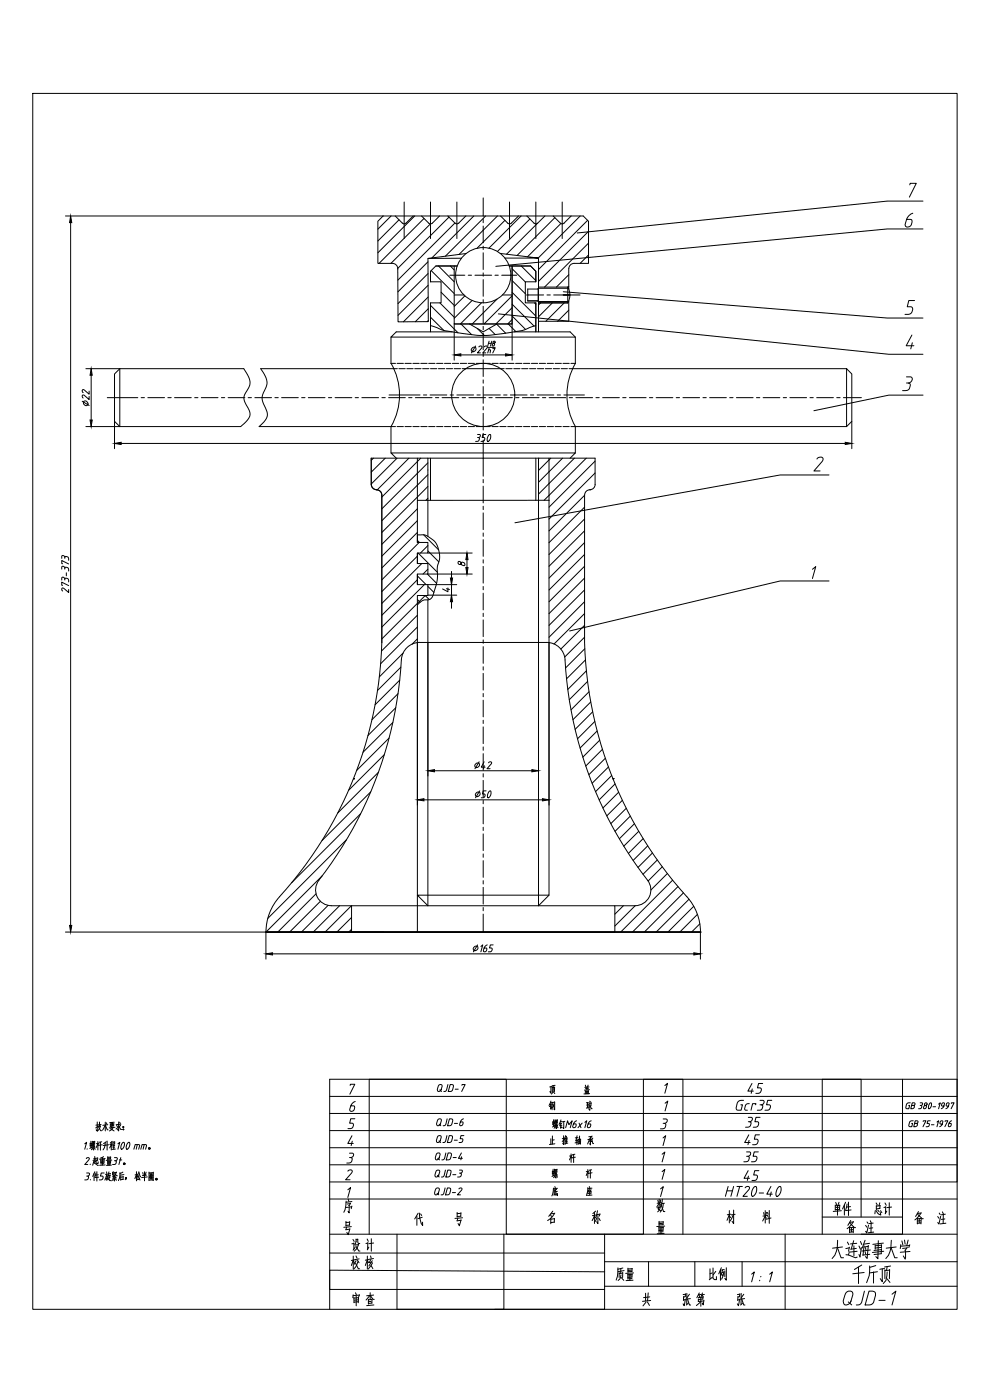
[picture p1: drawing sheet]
<svg xmlns="http://www.w3.org/2000/svg" width="297mm" height="420mm" viewBox="0 0 297 420" stroke-linecap="round" stroke-linejoin="round" font-family="sans-serif">
<defs><g id="words">
<text font-size="10.1" x="248.4" y="379.2">大连海事大学</text>
<text font-size="9.3" x="254.7" y="386.3">千斤顶</text>
<g font-size="7.9">
<text x="163" y="368.7">名 称</text>
<text x="248.7" y="366.2">单件</text>
<text x="191.6" y="393.3">共 张 第 张</text>
<text x="251.9" y="393">QJD-1</text>
</g>
<g font-size="7.5">
<text x="123.1" y="369">代 号</text>
<text x="217" y="368.3">材 料</text>
<text x="273.4" y="368.7">备 注</text>
<text x="104.4" y="376.8">设 计</text>
<text x="104.1" y="382.1">校 核</text>
<text x="183.8" y="385.6">质量</text>
<text x="211.7" y="385.6">比例</text>
<text x="104.8" y="393">审 查</text>
</g>
<g font-size="7.1">
<text x="261.4" y="365.8">总计</text>
<text x="252.9" y="371.1">备 注</text>
</g>
<g font-size="6.6">
<text x="223.3" y="329.5">45</text>
<text x="221.9" y="350">35</text>
<text x="221.9" y="355.6">45</text>
</g>
<g font-size="6.2">
<text x="163.3" y="334.4">钢 球</text>
<text x="219.8" y="334.4">Gcr35</text>
<text x="222.6" y="339.4">35</text>
<text x="222.2" y="344.7">45</text>
<text x="164.4" y="354.9">螺 杆</text>
<text x="164.4" y="360.2">底 座</text>
<text x="216.3" y="360.2">HT20-40</text>
</g>
<g font-size="5.7">
<text x="163.7" y="329.5">顶 盖</text>
<text x="163.7" y="344.7">止 推 轴 承</text>
<text x="106.5" y="371.8" transform="rotate(-90 106.5 371.8)">序 号</text>
<text x="200.4" y="371.5" transform="rotate(-90 200.4 371.5)">数量</text>
</g>
<g font-size="5.3">
<text x="129.8" y="328.8">QJD-7</text>
<text x="129.8" y="339">QJD-6</text>
<text x="129.5" y="349.2">QJD-4</text>
<text x="129.1" y="359.8">QJD-2</text>
<text x="129.1" y="354.5">QJD-3</text>
</g>
<text font-size="4.9" x="129.8" y="344">QJD-5</text>
</g></defs>
<g fill="none" stroke="#000" stroke-width=".3">
<path d="M117.3 64.8l-3.9 4M119.7 66l-6.3 6.3M124.4 64.8l-11 11.1M127.2 65.6l-13.5 13.4M128.4 78.6l-9 9M129.1 67.2l-11.8 11.8M131.6 79.8l4.7 4.8M134.7 65.2l-15.4 15.3M135.1 79.8l1.2 1.2M136.5 66.9l-17.1 17.2M142.2 64.8l-12.6 12.6M145.7 64.8l-12.1 12.1"/>
<path d="M149.3 64.8l-11.6 11.6M151.5 66.1l-8.4 8.4M156.3 64.8l-9.6 9.7M156.4 79.8l4.4 4.4M159 65.7l-9.8 9.8M161.2 67.1l-9.2 9.2M166.5 65.3l-11.4 11.4M168.3 67.1l-10 10M174.1 64.8l-12.6 12.7M176.3 66.1l-14.7 14.8M176.6 69.4l-15 15M176.6 73l-13.2 13.2"/>
<path d="M176.6 76.5l-2.5 2.5M128.4 82.1l-9 9M128.4 85.6l-9 9M128.5 89.1l-7.5 7.5M128.5 92.7l-3.9 3.8M128.5 96.2l-.3 .3M129.2 95.2l4 4M129.2 91.6l8.2 8.3M129.2 84.5v.1M129.4 81.2l6.9 6.9M132 90.9l4.3 4.3M132.3 87.7l4 4"/>
<path d="M138.3 97.2l3.2 3.2M139.5 88.8l-3.2 3.2M141.6 90.2l-5.3 5.3M143.2 98.6l2.1 2.1M144.5 90.9l-6.4 6.3M146.7 98.6l1.9 1.8M149 97.3l2.7 2.7M149.1 89.8l-7.4 7.4M152.5 97.2l2.3 2.3M153.7 88.8l-8.5 8.4M153.7 92.3l-4.9 4.9M153.7 95.9l-1.4 1.3"/>
<path d="M153.7 94.8l4 4.1M153.7 91.3l6.5 6.6M153.7 87.7l7.1 7.2M153.7 84.2l3.9 3.9M153.7 80.7l3.9 3.9M160.4 90.9l.4 .4M162.2 90.9l-.6 .6M165.7 90.9l-4.1 4.2M169.3 90.9l-5.5 5.5M170.7 86l-.3 .2M170.7 82.5l-3.8 3.7M170.7 93.1l-3.4 3.3"/>
<path d="M112 137.5l-.6 .7M115.6 137.5l-4.2 4.2M119.1 137.5l-7.7 7.8M122.7 137.5l-9.5 9.5M126.2 137.5l-11.6 11.7M128.4 138.9l-13.8 13.8M161.7 137.5l-.1 .2M165.3 137.5l-3.7 3.7M168.8 137.5l-7.2 7.2M172.3 137.5l-10.7 10.8M175.9 137.5l-12.7 12.6M178.5 138.4l-13.8 13.8"/>
<path d="M125.2 152.7l-10.6 10.7M125.2 156.3l-10.6 10.6M125.2 159.8l-10.6 10.7M128.4 142.5l-13.8 13.8M128.4 146l-13.8 13.8M128.4 149.5l-.6 .7M175.4 148.7l-10.7 10.6M175.4 152.2l-10.7 10.7M175.4 155.8l-10.7 10.6M175.4 159.3l-10.7 10.7M178.5 142l-13.8 13.8M125.2 166.9l-10.6 10.7"/>
<path d="M125.2 174l-10.6 10.7M125.2 179.9l.9 .8M125.2 172.8l2.7 2.7M125.2 162.2l.6 .6M125.2 160.5v2.3M125.5 166l5.7 5.7M125.8 162.8l-11.2 11.2M126.5 169.1l-11.9 12M127.1 160.5l4.5 4.5M127.3 175.5l-12.7 12.7M128.2 172.3l2.8 2.8M128.4 163.7l-2.2 2.3"/>
<path d="M128.4 170.8l-1.5 1.5M128.4 176l1.8 1.8M128.4 165.3l3.3 3.3M128.8 179.9l-1.2-1.2-13 13.1M175.4 162.8l-10.7 10.7M175.4 166.4l-10.7 10.7M175.4 169.9l-10.7 10.7M175.4 173.5l-10.7 10.7M175.4 177l-10.7 10.7M120.9 196l-7.1 7.1M125.2 184.6l-10.7 10.8M125.2 188.2l-11 11"/>
<path d="M125.2 191.7l-1.6 1.6M175.4 180.6l-10.7 10.6M175.4 184.1l-9.2 9.2M175.4 187.7l-7.1 7.1M175.4 191.2l-6 6M175.5 194.7l-5.8 5.8M175.6 198.1l-5.6 5.6M117.9 216.8l-9 9M118.8 212.4l-8.4 8.3M119.4 208.2l-7.8 7.8M119.9 204.1l-7.3 7.4M120.3 200.2l-7 7"/>
<path d="M175.9 201.3l-5.5 5.6M176.3 204.5l-5.5 5.5M176.7 207.6l-5.4 5.4M177.3 210.7l-5.4 5.3M177.8 213.6l-5.2 5.3M178.5 216.5l-5.2 5.2M179.2 219.4l-5.2 5.1M111.2 237.6l-14.6 14.7M113.5 231.8l-12.2 12.2M115.3 226.5l-10.7 10.7M116.7 221.5l-9.7 9.7M179.9 222.2l-5 5"/>
<path d="M180.7 224.9l-4.9 5M181.6 227.6l-4.9 4.9M182.5 230.2l-4.8 4.9M183.5 232.8l-4.8 4.8M184.5 235.3l-4.7 4.8M185.6 237.8l-4.7 4.7M104 252l-23.7 23.6M108.2 244.2l-20.7 20.7M186.7 240.2l-4.6 4.7M187.9 242.6l-4.6 4.6M189.1 244.9l-4.6 4.6M190.4 247.2l-4.6 4.5"/>
<path d="M191.7 249.5l-4.5 4.4M193 251.7l-4.5 4.4M194.3 253.9l-4.3 4.3M195.8 256l-4.4 4.3M197.2 258.1l-4.3 4.3M94.8 268.3l-11.5 11.4M96.1 270.5l-9.2 9.2M96.7 262.9l-16.9 16.8M98.4 271.7l-7.9 8M101.9 271.8l-7.9 7.9M105.4 271.8l-7.9 7.9M105.5 278.9l-.9 .8"/>
<path d="M105.5 275.3l-4.4 4.4M187 271.8l-2.5 2.6M190.6 271.8l-6.1 6.1M198.7 260.1l-4.2 4.3M200.2 262.2l-4.9 4.9M201.8 264.1l-15.6 15.6M203.4 266.1l-13.6 13.6M205 268l-11.7 11.7M206.7 269.9l-9.8 9.8M208.1 272l-7.7 7.7M209.2 274.4l-5.2 5.3M210 277.3l-2.5 2.4"/>
</g>
<g fill="none" stroke="#000" stroke-width=".3">
<path d="M118.6 64.8l2.1 2.2 .6 .2 .5-.2 2.2-2.2M126.5 64.8l2.1 2.2 .6 .2 .5-.2 2.2-2.2M130.8 79.8h6.3h-6.3l-1.6 1.6v3.2h3.1v6.3h-3.1v8.7M134.4 64.8l2.1 2.2 .6 .2 .6-.2 2.1-2.2M136.3 79.8v17.4h17.4v-17.4v17.4h-17.4M138.5 77.5l-10.1 .1 .1 18.9-9.1 .1-.1-16a1.66 1.66 0 0 0-2-1.6h-3.9v-12.6l1.5-1.6h60.1l1.6 1.6v12.6h-4.3a1.58 1.58 0 0 0-1.6 1.6v6.2M139.9 76.1l-11.5 1.5M150.1 76.1l11.5 1.4h-10.1M150.2 64.8l2.3 2.3 .6 .1 .3-.2M152.8 79.8h6.4l1.6 1.6v3.2v-3.2l-1.6-1.6zM155.6 64.8l-2.2 2.2M158.1 64.8l2.1 2.2 .6 .2 .5-.2 2.2-2.2"/>
<path d="M161.6 77.5v8.9l-.3 .3h-3v3.6h3l.2 .2 .1 .4h8.8M166 64.8l2.1 2.2 .6 .2 .6-.2 2.1-2.2M129.2 97.7l.9 .3a13.1 13.1 0 0 0 4.8 1.5 44.8 44.8 0 0 0 11.6 1.2l2.5-.3a34.6 34.6 0 0 0 8.9-1.6l2.9-1.1M135.7 99.6h-16.8l-1.6 1.6h55.3v7.9M136.3 88.5h2.9M140.9 97.2l4.1 2.4 4.1-2.4M150.8 88.5h2.9M154.3 99.6h16.8l1.5 1.6M160.8 84.6h-3.2v6.3h3.2v8.7M161.5 86.6v3.8M161.6 86.2h8.8M170.4 90.9h-8.8v8.7"/>
<path d="M170.4 86.2v4.7M170.4 86.2l.6 2-.1 1.4-.5 1.3M170.7 90.3v6.1h-9.1v-5.9M35.9 110.6v17.4M73.1 110.6h-37.2l-1.5 1.6v14.3l1.5 1.5h36.3M78.2 110.6h39.9M117.3 101.2v7.9a19 19 0 0 1 0 18.9M139.7 110.6h10.5M171.8 110.6h82.2M172.6 109.1a19 19 0 0 0 0 18.9M254 110.6l1.6 1.6v14.3l-1.6 1.5M254 110.6v17.4"/>
<path d="M77.8 128h39.5M117.3 128v7.9M118.9 137.5l-1.6-1.6h55.3l-1.5 1.6M128.4 137.5v12.7M129.2 137.5v12.7M160.8 137.5v12.7M161.6 137.5v12.6M254 128h-81.4v7.9M113 147h.1M113 147a1.58 1.58 0 0 1 1.6 1.6v44.2a118.6 118.6 0 0 1-30.7 76.3M175.4 148.6v44.2a119.7 119.7 0 0 0 32 78 15.8 15.8 0 0 1 2.8 8.9M177 147h.1"/>
<path d="M177 147a1.58 1.58 0 0 0-1.6 1.6M178.5 145.4v-7.9h-67.1v7.9a1.58 1.58 0 0 0 1.6 1.6M178.6 145.4a1.58 1.58 0 0 1-1.6 1.6M125.2 166v3.1M125.2 172.3v3.2M128.4 178.6v-3.1h-3.2v-3.2h3.2v-3.2h-3.2v-3.1h3.2v-3.2h-3.2v-12.6l39.5-.1v118.6h-39.5l3.2 3.1M128.4 178.7h-3.2v101M120.4 198a118.3 118.3 0 0 1-24.7 66.2M125.9 192.8h38.1M126 192.8a5.5 5.5 0 0 0-5.6 5.2M164 192.8a5.5 5.5 0 0 1 5.5 5.2 118.6 118.6 0 0 0 25.2 66.7 4.7 4.7 0 0 1-4.1 7.1h-6.1M106.1 233.7h.1"/>
<path d="M183.9 233.7h.1M79.8 279.7h130.3M83.9 269.1a15.8 15.8 0 0 0-4.1 10.6M95.7 264.2a4.7 4.7 0 0 0-.5 5 4.7 4.7 0 0 0 4.2 2.6h6.1M105.5 271.8h79v7.9h-79zM164.7 268.7l-3.1 3.1M210.1 279.7h.1"/>
<circle cx="145" cy="82.6" r="8.3"/>
<circle cx="145" cy="118.5" r="9.5"/>
</g>
<g fill="none" stroke="#000" stroke-width=".3">
<path d="M145 59.4v5.4M121.3 60.6v11M129.2 60.6v11M137.1 60.6v11M145 65.8v1.1M145 67.8v5.1M145 73.9v1M145 75.9v5M152.9 60.6v11M160.8 60.6v11M168.7 60.6v11M134.9 82.6h4.6"/>
<path d="M140.5 82.6h1M142.5 82.6h5M145 81.9v1M145 83.9v5M145 89.9v1M145 91.9v5.1M145 97.9v1.1M145 100v5M148.5 82.6h1M150.5 82.6h4.6M158 88.5h5.1M164.1 88.5h1"/>
<path d="M166.1 88.5h7.9M32.2 119.3h9.1M42.3 119.3h1M44.4 119.3h5M50.4 119.3h1M52.4 119.3h5M58.4 119.3h1M60.4 119.3h5M66.4 119.3h1M68.4 119.3h5.1M74.5 119.3h.9M76.5 119.3h5"/>
<path d="M82.5 119.3h1M84.5 119.3h5M90.5 119.3h1M92.5 119.3h5M98.5 119.3h1M100.5 119.3h5.1M106.6 119.3h1M108.6 119.3h5M114.6 119.3h1M116.6 119.3h5M116.7 118.5h9.3M122.6 119.3h1"/>
<path d="M124.6 119.3h5M127 118.5h1M129 118.5h5.1M130.6 119.3h1M132.6 119.3h5.1M135.1 118.5h1M137.1 118.5h5M138.7 119.3h1M140.7 119.3h5M143.1 118.5h1M145 106v1M145 108v5"/>
<path d="M145 114v1M145 116v5M145.1 118.5h5M146.7 119.3h1M148.7 119.3h5M151.1 118.5h1M153.1 118.5h5M154.7 119.3h1M156.7 119.3h5M159.2 118.5h1M161.1 118.5h5.1M162.8 119.3h1"/>
<path d="M164.7 119.3h5.1M167.2 118.5h1M169.2 118.5h6.2M170.8 119.3h1M172.8 119.3h5M178.8 119.3h1M180.8 119.3h5M186.8 119.3h1M188.8 119.3h5.1M194.8 119.3h1.1M196.9 119.3h5M202.9 119.3h1"/>
<path d="M204.9 119.3h5M210.9 119.3h1M212.9 119.3h5M218.9 119.3h1M220.9 119.3h5.1M227 119.3h1M229 119.3h5M235 119.3h1M237 119.3h5M243 119.3h1M245 119.3h5M251 119.3h1.1"/>
<path d="M253.1 119.3h5.4M145 122v1M145 124v5.1M145 130.1v1M145 132.1v10.8M145 143.9v1M145 145.9v5M145 151.9v1M145 153.9v5M145 159.9v1.1M145 162v5M145 168v1"/>
<path d="M145 170v5M145 176v1M145 178v5M145 184v1M145 186v5.1M145 192.1v1M145 194.1v5M145 200.1v1M145 202.1v5M145 208.1v1M145 210.1v5M145 216.1v1"/>
<path d="M145 218.2v5M145 224.2v1M145 226.2v5M145 232.2v1M145 234.2v5M145 240.2v1M145 242.2v5.1M145 248.2v1M145 250.3v5M145 256.3v1M145 258.3v5M145 264.3v1"/>
<path d="M145 266.3v5M145 272.3v1M145 274.3v5.4"/>
</g>
<path d="M161.6 86.5h8.9M161.6 90.5h8.9M73.1 110.6a6.7 6.7 0 0 1 1.9 4.6l-.4 1.1a5.4 5.4 0 0 0-1.4 3.3l.6 1.7a4 4 0 0 1 1 3.8l-1 1.5-1.6 1.4M78.2 110.6a6.6 6.6 0 0 1 1.9 4.7l-.3 .9a5.5 5.5 0 0 0-1.1 3.9l.4 1.2a4.5 4.5 0 0 1 .9 4.1l-.8 1.2-1.4 1.4M125.2 137.5v12.7M164.7 137.5v12.6M128.4 150.2v10.8M161.6 150.1v121.7M125.2 160.5a5.9 5.9 0 0 1 6.2 3.9 6.9 6.9 0 0 1-.2 5.6v.8a14.5 14.5 0 0 1-1.3 7.8 2.05 2.05 0 0 1-2.6 1.5l-1 .4-1 1M128.4 180v91.8" fill="none" stroke="#000" stroke-width=".3"/>
<g fill="none" stroke="#000" stroke-width=".3">
<path d="M117.3 109.1h1.4M118.1 110.6h1.1M119.1 109.1h1.9M119.7 110.6h1.9M121.5 109.1h1.9M122.1 110.6h1.9M123.9 109.1h1.9M124.4 110.6h1.9M126.2 109.1h2M126.8 110.6h1.9M128.6 109.1h1.9M129.2 110.6h1.9"/>
<path d="M131 109.1h1.9M131.5 110.6h1.9M133.4 109.1h1.9M133.9 110.6h1.9M135.7 109.1h1.9M136.3 110.6h1.9M138.1 109.1h1.9M138.6 110.6h1.1M140.5 109.1h1.9M142.8 109.1h1.9M145.2 109.1h1.9M147.6 109.1h1.9"/>
<path d="M150 109.1h1.9M150.2 110.6h1.1M151.8 110.6h1.9M152.3 109.1h1.9M154.1 110.6h1.9M154.7 109.1h1.9M156.5 110.6h1.9M157.1 109.1h1.9M158.9 110.6h1.9M159.4 109.1h1.9M161.3 110.6h1.8M161.8 109.1h1.9"/>
<path d="M163.6 110.6h1.9M164.2 109.1h1.9M166 110.6h1.9M166.5 109.1h1.9M168.4 110.6h1.9M168.9 109.1h1.9M170.7 110.6h1.1M171.3 109.1h1.3M117.3 128h1.4M119.1 128h1.9M121.5 128h1.9M123.9 128h1.9"/>
<path d="M126.2 128h2M128.6 128h1.9M131 128h1.9M133.4 128h1.9M135.7 128h1.9M138.1 128h1.9M140.5 128h1.9M142.8 128h1.9M145.2 128h1.9M147.6 128h1.9M150 128h1.9M152.3 128h1.9"/>
<path d="M154.7 128h1.9M157.1 128h1.9M159.4 128h1.9M161.8 128h1.9M164.2 128h1.9M166.5 128h1.9M168.9 128h1.9M171.3 128h1.3"/>
</g>
<g fill="none" stroke="#000" stroke-width=".3">
<path d="M273 55.5l.1-.5h1.8l-2.1 4.2M19.6 64.8h95.3M21.2 66.8v210.9M273.9 64a3.5 3.5 0 0 0-2.2 3.9 1.13 1.13 0 0 0 1.7-.5l.2-.8-.1-.6-1.3-.2M276.9 68.7h-10.7l-117.4 11.2M276.9 60.4h-10.7l-93 9.5M136.3 97.2v10.9M149.5 94.2l117.2 12.1h10.2M153.7 97.2v10.9M169 87.6l97.2 7.8h10.7M274.4 90.2h-1.7l-.5 1.9h1.2l.3 .2a1.49 1.49 0 0 1-1.1 2h-1.1M25.8 110.6h10.1"/>
<path d="M26.7 119v.9l-1.7-1.4-.3 .3 .3 .7M26.7 117.4v.9l-1.8-1.4-.2 .5 .3 .4M27.4 112.6v13.5M138.3 106.5h13.4M141.6 104.5l.4-.3a.69 .69 0 0 1 .8 .7 .69 .69 0 0 1-.8 .7l-.6-.3zM142.7 103.8l-1.3 2.1M143.7 104.1l.5-.3 .4 .3-1.4 1.8h1M145.3 104.1l.5-.3 .4 .3-1.3 1.8h.9M146.3 104.3h2.3M146.6 103h.8M146.6 105l.6 .1-.2 .8M146.8 102.4l-.5 1.5"/>
<path d="M146.8 104.5l-.5 1.4M147.6 102.4l-.4 1.5M147.9 104.7v-.2h.7l-.8 1.4M148.1 102.5a.45 .45 0 0 0-.1 .5 .45 .45 0 0 0 .4 .2l-.2 .5-.4 .2a.59 .59 0 0 1 0-.7 .59 .59 0 0 1 .6-.2 .3 .3 0 0 0 .1-.5 .3 .3 0 0 0-.4 0zM272 114.9l1 .3a1.65 1.65 0 0 1-.4 1.7 1.65 1.65 0 0 1-1.8 .3M272 113.1h1.2a1.01 1.01 0 0 1 .4 1.2 1.01 1.01 0 0 1-1.1 .6M273.6 100.5l-1.7 3.3h2.3M273.7 102.9l-.4 1.8M277 118.6h-10.3l-22.5 4.7M24.7 120.4l2 1.3M25.1 120.5a.74 .74 0 0 1 1.2 .2 .74 .74 0 0 1-.5 1.1l-.7-.6zM25.8 128h10.1"/>
<path d="M34.4 126.5v8.1M36.4 133.1h217.2M143.3 131.3l.6 .2-.2 .6-.2 .3-.8 .1M143.3 130.4h.6a.5 .5 0 0 1 .2 .6 .5 .5 0 0 1-.5 .3M145.8 130.4h-.9l-.2 .9h.5l.3 .5-.4 .6-.8 .1M146.7 130.6l.3-.2a1.27 1.27 0 0 1-.7 2 1.9 1.9 0 0 1 .4-1.8zM245.1 137.8a.99 .99 0 0 1 1-.6 .99 .99 0 0 1 .9 .7l-.4 .7-2.4 2.7h1.8M255.6 126.5v8.1M248.7 142.5h-14.6l-79.6 14.4M18.8 175.7l-.3-.1v-.9l2.1 1.1M18.8 169.2l-.3-.1v-.9l2.1 1.1M19.4 174.1l.3-.6 .5 .1 .3 .3 .1 .8"/>
<path d="M19.4 173.8a.5 .5 0 0 0-.3-.6 .5 .5 0 0 0-.6 .2v.7M19.4 170.8l.3-.6 .5 .1 .3 .3 .1 .8M19.4 170.5a.5 .5 0 0 0-.3-.5 .5 .5 0 0 0-.6 .2v.6M19.4 167.6l.3-.6 .5 .1 .3 .3 .1 .8M19.4 167.3a.5 .5 0 0 0-.3-.6 .5 .5 0 0 0-.6 .2v.7M19.9 171.9v.9M20.6 176.9v.9l-1.6-1.3a.44 .44 0 0 0-.5 .3 .44 .44 0 0 0 .3 .6M128.4 175.5h8.6M128.4 178.6h8.6M128.4 166h13.3M128.4 172.3h13.3M133.9 176.7l1 .2"/>
<path d="M134.4 176.5v1.1l-1.6-.9M135.5 171.5v2M135.5 175.5v3.1M137.6 168.5a.53 .53 0 0 0 .2 .9 .53 .53 0 0 0 .7-.6 .66 .66 0 0 1 .8 .1 .66 .66 0 0 1 .1 .8 .9 .9 0 0 1-1.2-1zM140.1 167.9v2.4M243.8 170.8l1-.7-1 3.5M248.7 174.4h-14.6l-63.2 15M125.2 192.9v48.7M128.4 192.8v40.1M135.5 180.6v1.9M161.6 192.8v40.1M164.7 192.9v48.7"/>
<path d="M130.4 231.3h29.2M142.7 229.3l.7-.3a.69 .69 0 0 1 .2 1.1 .69 .69 0 0 1-1.2-.3zM142.8 238l.7-.3a.69 .69 0 0 1 .2 1.1 .69 .69 0 0 1-1.1-.3zM143.8 228.6l-1.3 2.1M143.9 237.3l-1.2 2.1M145.3 228.6l-.9 1.6h1.1M145.3 229.8l-.2 .9M145.8 237.3h-.8l-.3 1h.6l.2 .4-.4 .7h-.7M146.6 228.9l.5-.3 .4 .3-1.4 1.8h1M146.8 237.5l.3-.2a1.27 1.27 0 0 1-.7 2.1 1.92 1.92 0 0 1 .4-1.9zM127.2 240h35.6M19.6 279.7h95.3"/>
<path d="M79.8 279.7v8.2M210.1 279.7v8.2M81.8 286.3h126.4M142.2 284.3l.4-.3a.69 .69 0 0 1 .8 .6 .69 .69 0 0 1-.8 .7l-.6-.3zM143.3 283.6l-1.3 2.1M144.3 284l.6-.4-.6 2.1M146.2 283.6l-.8 .6-.4 1 .3 .5 .4-.1 .4-.9-.3-.2h-.5M148 283.6h-.9l-.2 .9h.6l.2 .5-.4 .6-.8 .1"/>
</g>
<g fill="#000" stroke="#000" stroke-width=".3">
<path d="M21.2 64.8l.3 2h-.6zM27.4 110.6l.3 2h-.7zM136.3 106.5l2-.3v.6zM151.7 106.2l2 .3-2 .3zM27 126.1h.7l-.3 1.9zM34.4 133.1l2-.4v.7zM253.6 132.7l2 .4-2 .3zM135.1 173.5h.7l-.3 2zM140.1 166l.3 1.9h-.6zM139.8 170.3h.6l-.3 2zM135.5 178.6l.3 2h-.7zM125.2 240l2-.3v.7z"/>
<path d="M128.4 231.3l2-.3v.6zM159.6 231l2 .3-2 .3zM162.8 239.7l1.9 .3-1.9 .4zM20.9 277.7h.6l-.3 2zM79.8 286.3l2-.4v.7zM208.2 285.9l1.9 .4-1.9 .3z"/>
</g>
<path d="M169 88.5h2" fill="none" stroke="#000" stroke-width=".51"/>
<!-- layer: VhF -->
<g fill="none" stroke="#000" stroke-width=".3">
<path d="M9.8 28h277.4v364.9h-277.4zM29.2 336.7v2.8l-.3-.4M29.4 338l-.7 .5M29.5 338.1l.7-.2-1 1.6M29.6 338.3l.6 1.1h.3M29.9 336.7v1.3M30.3 337.5l-1.5 .2M31.6 336.8v2.6M31.9 337l.2 .3M32.3 337.5l-1.5 .2M32.4 339.1h-.2l-.7-1.4-.7 1.5M33.1 337.2v1"/>
<path d="M33.2 338.8l1 .6M33.4 336.9v1M33.6 339l-.8 .4M33.6 338l-.4 .8M33.8 336.9l-.1 1M33.9 338.4l-.3 .6M34.1 337.9l-1 .1M34.1 337.3l-1 .1M34.1 337.2v.7M34.3 336.8l-1.4 .1M34.5 338.3l-1.7 .2M35 337.7l.3 .5"/>
<path d="M35.5 338.3l-.7 .5M35.6 336.7v2.7l-.4-.5M35.6 337.9l.6 1.1h.3M35.9 336.8l.2 .4M36.2 337.7l-.4 .5M36.3 337.4l-1.5 .1M36.9 339h.2M37 339h.1M98.9 339.3h188.3M98.9 334.2h188.3M98.9 329h188.3M105.1 325.7v-.3h1.4l-1.5 3"/>
<path d="M106.5 335.8h-1.3l-.3 1.3h.8l.4 .6a.94 .94 0 0 1-1 1h-.7M106.6 330.6l-.4 .1a2.8 2.8 0 0 0-1.2 2.7l.5 .1 .6-.2 .3-.8-.1-.5-.9-.1M165.9 336.6v1M166.1 336v2M166.3 337.7l.1 .4M166.3 337.9l-.5 .3M166.3 336.7l-.4 .1M166.4 337.3l-.5 .1M166.4 336.6l-.1 .7M166.5 336v1.1M166.7 338l-.4 .6M166.9 336.2v.7"/>
<path d="M166.9 337.8v.9l-.2-.3M166.9 337l-.3 .4M167 337.4h-.5M167.1 338l.3 .5M167.1 336.5l-.5 .1M167.1 337.5l.2 .4M167.2 337.1l-.6 .7M167.2 337.7l-.7 .1M167.2 336.9l-.7 .1M167.2 336v.9M168.1 336.7l-.4 .8M168.2 337.2v1.4l.4-.4"/>
<path d="M168.3 336.1l-.2 .6 .4-.1M168.5 337.2l-.6 .1M168.6 337.7l-.7 .1M169.1 336.6v2.1l-.3-.3M169.5 336.5l-.8 .2M169.7 338.4l.6-2 .4 1.1 1-1.1-.6 2M173 336.4l-.9 .8-.3 .9 .4 .3 .5-.1 .2-.8-.1-.2h-.7M173.7 337.1l.6 1.3M174.7 337.1l-1.3 1.3M175.5 336.8l.6-.4-.6 2M177.4 336.4l-.6 .3-.3 .5-.3 .9 .4 .3 .6-.3 .1-.6-.1-.2h-.7M199 337.1l.7 .2-.1 1a1.21 1.21 0 0 1-1.5 .5"/>
<path d="M199 335.8h.9a.71 .71 0 0 1 .3 .9 .71 .71 0 0 1-.8 .4M199.5 325.8l.8-.7-.8 3M199.5 331.1l.9-.7-.9 3M270.8 323.9v46.5h-12.4M273.1 331h-.7l-.3 .3-.3 1 .1 .4h.8l.2-.9h-.3M273.6 331.8l.7-.1 .2-.6-.8-.1-.4 1.7 .9-.2 .1-.5-.2-.2M274 336.4l-1 .3-.3 1 .1 .4h.8l.2-1h-.3M274.5 337.1l.8-.1 .1-.5-.8-.1-.4 1.7 .9-.2 .2-.5-.3-.3M276.1 331.8l.4 .1v.6l-.3 .2h-.6M276.1 331h.5a.43 .43 0 0 1 .2 .5 .43 .43 0 0 1-.5 .3M277 336.6v-.2h.8l-.9 1.7M277.6 331.1l-.2 .5a.55 .55 0 0 1 .5 .7 .55 .55 0 0 1-.8 .3 .81 .81 0 0 1 .9-.9 .37 .37 0 0 0 .2-.6 .37 .37 0 0 0-.6 0z"/>
<path d="M279.1 331a.73 .73 0 0 1 .5 .6 .73 .73 0 0 1-.4 .7l-.4 .4a1.2 1.2 0 0 1 .3-1.7zM279.1 336.4h-.7l-.2 .7h.5l.2 .5-.2 .4-.8 .1M279.4 337.6h.8M279.9 332.2h.8M281.1 336.7l.5-.3-.5 1.7M281.6 331.4l.5-.4-.5 1.7M282.7 337.3l-.7-.1 .1-.6 .6-.2 .2 .4a1.4 1.4 0 0 1-1 1.3M283.2 332l-.7-.2 .1-.6 .6-.2 .1 .4a1.4 1.4 0 0 1-.9 1.3M283.6 336.6v-.2h.8l-.9 1.7M284.6 332l-.7-.2 .1-.6 .6-.2 .1 .4a1.4 1.4 0 0 1-.9 1.3M285.4 331.2l.1-.2h.8l-.9 1.7M285.5 336.4a1.34 1.34 0 0 0-.8 1.7l.5-.1 .2-.5v-.3l-.6-.1"/>
<path d="M25.4 343.3l.6-.5-.6 2.1M25.9 347.7l.4-.3 .5 .2-1.4 1.9h.9M26 353l.6 .2-.1 .6-.3 .2-.8 .1M26 352h.6a.51 .51 0 0 1 .2 .6 .51 .51 0 0 1-.5 .4M26.2 344.8l-.1 .1M27.1 343.1v.9M27.1 349.4l-.1 .1M27.1 354v.1M27.3 342.5v2M27.5 344.1l.1 .4M27.5 344.3l-.6 .4M27.5 343.2h-.4"/>
<path d="M27.5 343.8h-.4M27.5 343.1v.7M27.7 342.5v1.1M27.9 344.4l-.5 .7M28.1 342.7v.7M28.1 348.9l1.4 .8M28.1 344.2v1l-.2-.3M28.1 343.4l-.3 .4M28.1 348.5l-.3 1.2M28.2 343.8l-.5 .1M28.2 352.2v2.1M28.3 344.4l.3 .5"/>
<path d="M28.3 343l-.5 .1M28.3 343.9l.2 .4M28.4 343.6l-.6 .6M28.4 344.2l-.7 .1M28.4 342.6l-.7 .1M28.4 343.3l-.7 .1M28.4 342.5v.8M28.4 347.1v1M28.4 348.2v.9M28.5 351.6l-.7 1.5M28.7 347.6l-.6 .2M28.7 348.1l-.8 .1"/>
<path d="M28.8 352l-.3 1.2M28.8 348.5l-.4 .1M28.8 348.1v1l.7 .1-.1-.5M29.1 351.6v2.8M29.3 347.5l-.5 .1M29.3 347.5v.7M29.3 348.2l-.5 .1M29.4 343.2l-.5 1.2M29.4 343.4l.2 .4M29.4 342.6v2.5M29.5 352.6l-.8 .1M29.6 353.3l-1.2 .1"/>
<path d="M29.7 343.1l-.8 .1M30.1 342.8v2.4M30.2 348l.1 1.1M30.5 342.7l-.7 .1M30.7 343.6l-1 .1M30.7 347.4v2.2M31.1 348.5h-.8M31.1 347.1l-.9 .4M31.2 349.2l-1 .1M31.2 348.1l-1 .1M31.2 352h-.8l-.3 1h.6l.3 .4-.4 .6-.8 .1M31.3 347.9l-.1 .8"/>
<path d="M31.3 348.8l-1 .1M31.5 343.7l-.6 1.4M31.5 342.9v.8M31.5 347.7l-1.7 .2M31.5 349.6l-1.6 .1M31.9 342.6l-.8 .6M31.9 353l.3-.1-.2 1-.1-.2M32 351.7l.1 .5M32 352.4l-.6 1.8M32.1 342.4v2.8M32.3 348.4v.8M32.3 353.6l.6 .7h.3"/>
<path d="M32.3 347.1v.9M32.3 352.4l-.7 .1M32.4 352.8l.7-.1-.2 .3M32.5 353.1l-.5 1.2M32.6 343.6l-1.7 .2M32.7 351.7l-.2 1M32.7 348.5v1.2M32.7 352.7v1.3M33 353.3l-.3 .1M33 348.7l-.6 .1M33.1 347.6h-.8M33.2 352.2l-.7 .1"/>
<path d="M33.2 347.3h-.9M33.2 347.8l-.9 .1M33.2 348.5h-.9M33.2 349l-.9 .1M33.2 349.3l-1 .1M33.2 347.2v.6M33.2 348.4v.6M33.4 343.5l-.5 1M33.4 342.8v2.3M33.4 343.6l.3 .4M33.4 349.7l-1.5 .1M33.5 348.2h-1.7"/>
<path d="M33.6 342.5l-.5 .6M33.7 343.4l-.7 .1M33.8 351.8v.9M33.9 342.6v.9M34.1 351.6v1.1M34.1 343.8v1.1M34.1 353.8l-.6 .6M34.3 352.6l-.4 .5M34.3 348.3l.6 .2-.1 .7-.3 .2-.7 .1M34.3 347.4h.7a.51 .51 0 0 1 .2 .6 .51 .51 0 0 1-.6 .3M34.4 353.5v.9l-.3-.3M34.4 352.1l.8 .8"/>
<path d="M34.4 342.7l-.5 .1M34.4 344.3h-.5M34.4 342.6v.7M34.4 343.3l-.5 .1M34.4 343.8h-.6M34.4 353l-.6 .2M34.5 353.7l.5 .5M34.6 353.2l.3 .4M34.6 344.9h-1M34.6 352.8l-.6 .8M34.7 353.4l-.9 .2M34.9 351.8l-.6 .1"/>
<path d="M35 351.8l-.7 1.1M35.4 343.3l.5-.5-.5 2.1M35.8 348.1h.7M36 351.9l-.2 1.7-.3 .7M36.2 353.1v1.1M36.2 347.4l-.5 2.1M36.8 343l.2-.2a1.28 1.28 0 0 1-.6 2 2.05 2.05 0 0 1 .4-1.8zM36.9 351.8l-.9 .4M36.9 353.2l-.7 .1M37 353.1l-.1 .8M37 353.9l-.8 .1M37 349.3l.3 .2 .2-.2"/>
<path d="M37 349.3l.3-.3 .2 .3M37.2 352.5l-1.1 .2M37.7 353.5h.2M37.8 353.5h.1M37.9 353.6v.3l-.4 .1M38.5 342.9l.2-.1a1.28 1.28 0 0 1-.7 2 2.02 2.02 0 0 1 .5-1.9zM40.2 344.9l.4-1.4h1.1l.2 .4-.3 1M40.9 351.6v2.8M40.9 352.6l-.4 1.1M40.9 352.8l.3 .3M41.2 343.5l-.3 1.4M41.3 352.5l-.8 .1"/>
<path d="M41.6 351.9l-.4 1.5M41.7 351.6l.3 1.6h.2M41.7 352.8l-.4 1.2M41.8 353.4l.2 .8M41.9 353.9l-.7 .1M42.2 344.9l.4-1.4h1.2l.2 .4-.3 1M42.8 351.9l.2 .6M43.3 343.5l-.4 1.4M43.4 351.6v2.8M43.8 351.8l-.2 .9M43.9 352.7l-1.2 .1M44.2 353.2l-1.7 .2"/>
<path d="M44.7 354.2l1.3 .1M44.7 351.8v2.5M45 352.2l.2 .3M45.1 353.2l.1 .7h.5v-.3M45.1 353.2h.4v.4l-.2-.2M45.3 352.1l-.1 .8-.5 .7M45.5 352.9l.4 .4M45.6 352.1l-.1 .4M45.7 352.5l-.7 .1M45.9 352.8l-1.1 .1M46 351.9l-1.3 .1M46 351.8v2.5"/>
<path d="M98.9 354.7h188.3v-30.8h-188.3v69M98.9 359.8h188.3M98.9 349.6h188.3M98.9 344.5h188.3M104.4 357.1l.8-.7-.8 3M104.4 351.5l.3-.3a.66 .66 0 0 1 1 .2l-.3 .7-1.7 2h1.3M104.9 347.4l.7 .2-.1 1a1.24 1.24 0 0 1-1.5 .4M104.9 346.1h.9a.71 .71 0 0 1 .3 .8 .71 .71 0 0 1-.8 .5M105.6 340.9l-1.2 2.3h1.6M105.7 342.5l-.3 1.3M171.4 346.9l-.5 1.2M171.4 347.1l.2 .5"/>
<path d="M171.4 346.3v2.5M171.6 346.8l-.7 .1M172.1 346.5v2.4M172.6 347.3l-.9 .1M198.2 356.8l.8-.7-.8 3M198.7 351.6l.8-.6-.8 2.9M198.7 346.4l.8-.7-.8 3M198.9 341.5l.8-.6-.8 2.9M98.9 370.4h188.3M98.9 376.1h82.5M110.8 370.4v-46.5h41.1v46.5h41.1v-46.5h11.9v46.5M119.1 370.4v22.5h32.1v-22.5"/>
<path d="M181.4 370.4v22.5h-32.9M181.4 378.7h105.8M194.6 378.7v7.3M208.5 378.7v7.3M222.7 378.7v7.3M235.6 370.4v22.5M246.7 365.3h24.1M258.4 365.3v-41.4h-11.7v46.5M181.4 386h105.8M181.4 381.7l-82.5-.5v5.8h82.5M225.5 382.4l.8-.7-.8 3M228 384.2l-.1 .2"/>
<path d="M228.3 383.1l-.1 .1M230.9 382.4l.9-.7-.9 3"/>
<circle cx="37" cy="338.2" r=".12"/>
<circle cx="37" cy="338.2" r=".05"/>
<circle cx="37.8" cy="353.5" r=".12"/>
<circle cx="44.8" cy="344.7" r=".22"/>
<circle cx="44.8" cy="344.7" r=".24"/>
<circle cx="46.9" cy="353.9" r=".24"/>
<circle cx="46.9" cy="353.9" r=".22"/>
</g>
<use href="#words"/>
</svg>
